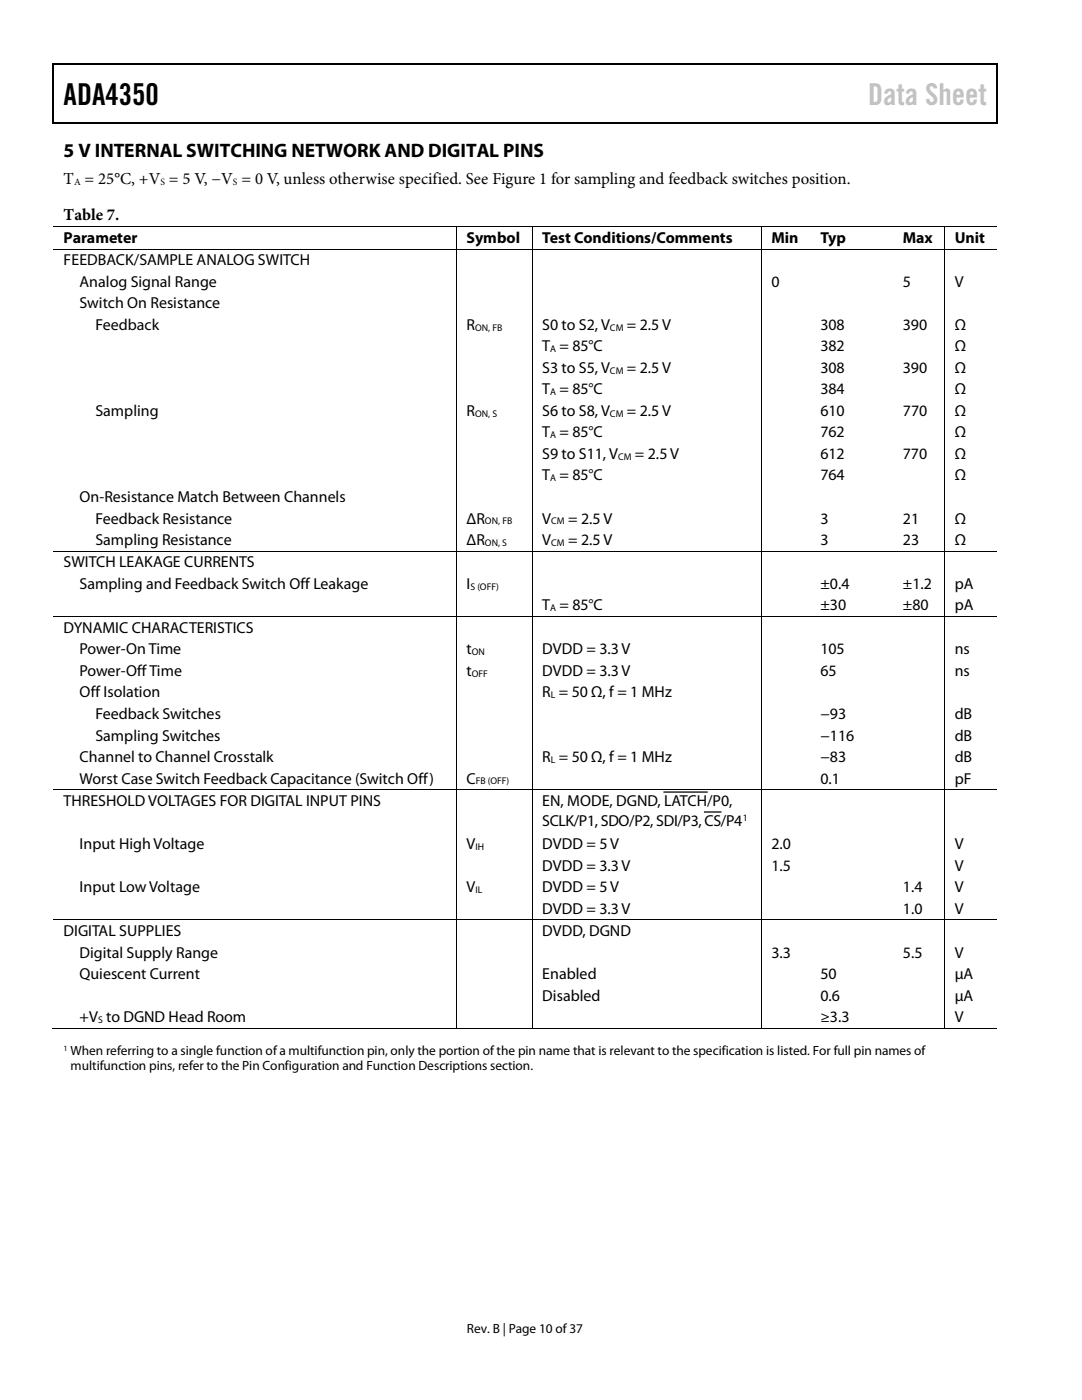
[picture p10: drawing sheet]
<svg xmlns="http://www.w3.org/2000/svg" width="216mm" height="279mm" viewBox="0 0 216 279" stroke-linecap="round" stroke-linejoin="round" font-family="sans-serif">
<defs><g id="words">
<text font-size="6" x="12.7" y="20.9">ADA4350</text>
<text font-size="6" fill="#c1c1c1" x="173.2" y="20.9">Data Sheet</text>
<text font-size="3.9" x="12.7" y="31.3">5 V INTERNAL SWITCHING NETWORK AND DIGITAL PINS</text>
<g font-size="3.3">
<text x="12.7" y="36.8">T = 25°C, +V = 5 V, −V = 0 V, unless otherwise specified. See Figure 1 for sampling and feedback switches position.</text>
<text x="12.7" y="43.9">Table 7.</text>
</g>
<g font-size="3.2">
<text x="12.7" y="48.4">Parameter</text>
<text x="12.7" y="52.9">FEEDBACK/SAMPLE ANALOG SWITCH</text>
<text x="93.1" y="48.4">Symbol</text>
<text x="108.2" y="48.4">Test Conditions/Comments</text>
<text x="153.9" y="48.4">Min</text>
<text x="163.7" y="48.4">Typ</text>
<text x="180.2" y="48.4">Max</text>
<text x="190.5" y="48.4">Unit</text>
<text x="15.9" y="57.2">Analog Signal Range</text>
<text x="153.9" y="57.2">0</text>
<text x="180.2" y="57.2">5</text>
<text x="190.5" y="57.2">V</text>
<text x="15.9" y="61.5">Switch On Resistance</text>
<text x="19" y="65.8">Feedback</text>
<text x="93.1" y="65.8">R</text>
<text x="108.2" y="65.8">S0 to S2, V</text>
<text x="125.1" y="65.8">= 2.5V</text>
<text x="163.7" y="65.8">308</text>
<text x="180.2" y="65.8">390</text>
<text x="190.5" y="65.8">Ω</text>
<text x="108.2" y="70.1">T = 85°C</text>
<text x="163.7" y="70.1">382</text>
<text x="190.5" y="70.1">Ω</text>
<text x="108.2" y="74.4">S3 to S5, V</text>
<text x="125.1" y="74.4">= 2.5V</text>
<text x="163.7" y="74.4">308</text>
<text x="180.2" y="74.4">390</text>
<text x="190.5" y="74.4">Ω</text>
<text x="19" y="83">Sampling</text>
<text x="93.1" y="83">R</text>
<text x="108.2" y="78.7">T = 85°C</text>
<text x="108.2" y="83">S6 to S8, V</text>
<text x="125.1" y="83">= 2.5V</text>
<text x="163.7" y="78.7">384</text>
<text x="163.7" y="83">610</text>
<text x="180.2" y="83">770</text>
<text x="190.5" y="78.7">Ω</text>
<text x="190.5" y="83">Ω</text>
<text x="108.2" y="87.3">T = 85°C</text>
<text x="163.7" y="87.3">762</text>
<text x="190.5" y="87.3">Ω</text>
<text x="108.2" y="91.6">S9 to S11, V</text>
<text x="108.2" y="95.9">T = 85°C</text>
<text x="126.7" y="91.6">= 2.5V</text>
<text x="163.7" y="91.6">612</text>
<text x="163.7" y="95.9">764</text>
<text x="180.2" y="91.6">770</text>
<text x="190.5" y="91.6">Ω</text>
<text x="190.5" y="95.9">Ω</text>
<text x="15.9" y="100.2">On-Resistance Match Between Channels</text>
<text x="19" y="104.5">Feedback Resistance</text>
<text x="93.1" y="104.5">ΔR</text>
<text x="108.2" y="104.5">V</text>
<text x="113.4" y="104.5">= 2.5V</text>
<text x="163.7" y="104.5">3</text>
<text x="180.2" y="104.5">21</text>
<text x="190.5" y="104.5">Ω</text>
<text x="12.7" y="113.2">SWITCH LEAKAGE CURRENTS</text>
<text x="19" y="108.8">Sampling Resistance</text>
<text x="93.1" y="108.8">ΔR</text>
<text x="108.2" y="108.8">V</text>
<text x="113.4" y="108.8">= 2.5V</text>
<text x="163.7" y="108.8">3</text>
<text x="180.2" y="108.8">23</text>
<text x="190.5" y="108.8">Ω</text>
<text x="15.9" y="117.6">Sampling and Feedback Switch Off Leakage</text>
<text x="93.1" y="117.6">I</text>
<text x="163.7" y="117.6">±0.4</text>
<text x="180.2" y="117.6">±1.2</text>
<text x="190.5" y="117.6">pA</text>
<text x="108.2" y="121.8">T = 85°C</text>
<text x="163.7" y="121.8">±30</text>
<text x="180.2" y="121.8">±80</text>
<text x="190.5" y="121.8">pA</text>
<text x="12.7" y="126.3">DYNAMIC CHARACTERISTICS</text>
<text x="15.9" y="130.6">Power-On Time</text>
<text x="93.1" y="130.6">t</text>
<text x="108.2" y="130.6">DVDD = 3.3V</text>
<text x="163.7" y="130.6">105</text>
<text x="190.5" y="130.6">ns</text>
<text x="15.9" y="134.9">Power-Off Time</text>
<text x="93.1" y="134.9">t</text>
<text x="108.2" y="134.9">DVDD = 3.3V</text>
<text x="163.7" y="134.9">65</text>
<text x="190.5" y="134.9">ns</text>
<text x="15.9" y="139.2">Off Isolation</text>
<text x="19" y="143.5">Feedback Switches</text>
<text x="108.2" y="139.2">R = 50 Ω, f = 1 MHz</text>
<text x="163.7" y="143.5">−93</text>
<text x="190.5" y="143.5">dB</text>
<text x="19" y="147.8">Sampling Switches</text>
<text x="163.7" y="147.8">−116</text>
<text x="190.5" y="147.8">dB</text>
<text x="15.9" y="152.1">Channel to Channel Crosstalk</text>
<text x="108.2" y="152.1">R = 50 Ω, f = 1 MHz</text>
<text x="163.7" y="152.1">−83</text>
<text x="190.5" y="152.1">dB</text>
<text x="12.7" y="160.9">THRESHOLD VOLTAGES FOR DIGITAL INPUT PINS</text>
<text x="15.9" y="156.4">Worst Case Switch Feedback Capacitance (Switch Off)</text>
<text x="93.1" y="156.4">C</text>
<text x="108.2" y="160.9">EN, MODE, DGND, LATCH/P0,</text>
<text x="163.7" y="156.4">0.1</text>
<text x="190.5" y="156.4">pF</text>
<text x="108.2" y="164.8">SCLK/P1, SDO/P2, SDI/P3, CS/P4</text>
<text x="15.9" y="169.5">Input High Voltage</text>
<text x="93.1" y="169.5">V</text>
<text x="108.2" y="169.5">DVDD = 5 V</text>
<text x="108.2" y="173.8">DVDD = 3.3 V</text>
<text x="153.9" y="169.5">2.0</text>
<text x="153.9" y="173.8">1.5</text>
<text x="190.5" y="169.5">V</text>
<text x="190.5" y="173.8">V</text>
<text x="15.9" y="178.1">Input Low Voltage</text>
<text x="93.1" y="178.1">V</text>
<text x="108.2" y="178.1">DVDD = 5 V</text>
<text x="180.2" y="178.1">1.4</text>
<text x="190.5" y="178.1">V</text>
<text x="108.2" y="182.3">DVDD = 3.3 V</text>
<text x="180.2" y="182.3">1.0</text>
<text x="190.5" y="182.3">V</text>
<text x="12.7" y="186.8">DIGITAL SUPPLIES</text>
<text x="15.9" y="191.1">Digital Supply Range</text>
<text x="108.2" y="186.8">DVDD, DGND</text>
<text x="153.9" y="191.1">3.3</text>
<text x="180.2" y="191.1">5.5</text>
<text x="190.5" y="191.1">V</text>
<text x="15.9" y="195.4">Quiescent Current</text>
<text x="108.2" y="195.4">Enabled</text>
<text x="163.7" y="195.4">50</text>
<text x="190.5" y="195.4">µA</text>
<text x="108.2" y="199.7">Disabled</text>
<text x="163.7" y="199.7">0.6</text>
<text x="190.5" y="199.7">µA</text>
<text x="15.9" y="204">+V to DGND Head Room</text>
<text x="163.7" y="204">≥3.3</text>
<text x="190.5" y="204">V</text>
</g>
<g font-size="2.7">
<text x="14.1" y="210.6">When referring to a single function of a multifunction pin, only the portion of the pin name that is relevant to the specification is listed. For full pin names of</text>
<text x="14.1" y="213.6">multifunction pins, refer to the Pin Configuration and Function Descriptions section.</text>
<text x="93.2" y="266">Rev. B | Page 10 of37</text>
</g>
<g font-size="1.9">
<text x="14.8" y="37">A</text>
<text x="32" y="37">S</text>
<text x="46.5" y="37">S</text>
<text x="94.8" y="66">ON, FB</text>
<text x="121.7" y="66">CM</text>
<text x="109.8" y="70.3">A</text>
<text x="121.7" y="74.6">CM</text>
<text x="94.8" y="83.2">ON, S</text>
<text x="109.8" y="78.9">A</text>
<text x="121.7" y="83.2">CM</text>
<text x="109.8" y="87.5">A</text>
<text x="123.3" y="91.8">CM</text>
<text x="109.8" y="96.1">A</text>
<text x="96.8" y="104.6">ON, FB</text>
<text x="110" y="104.6">CM</text>
<text x="96.8" y="109">ON, S</text>
<text x="110" y="109">CM</text>
<text x="93.9" y="117.7">S (OFF)</text>
<text x="109.8" y="122">A</text>
<text x="94.1" y="130.8">ON</text>
<text x="94.1" y="135.1">OFF</text>
<text x="109.9" y="139.4">L</text>
<text x="109.9" y="152.3">L</text>
<text x="95" y="156.5">FB (OFF)</text>
<text x="148.3" y="163.8">1</text>
<text x="94.9" y="169.6">IH</text>
<text x="94.9" y="178.2">IL</text>
<text x="19.6" y="204.2">S</text>
</g>
<text font-size="1.6" x="12.7" y="209.7">1</text>
</g></defs>
<g fill="#000">
<path d="M10.5 12.7h.3v1h-.3zM10.5 12.7h.3v.3h-.3zM133.3 12.7h.3v.3h-.3zM198.8 12.7h.2v1h-.2zM198.8 12.7h.2v.3h-.2zM10.5 24.4h.3v.2h-.3zM133.1 24.4h.2v.2h-.2zM198.8 24.4h.2v.2h-.2zM91 45.1h.1v.2h-.1zM91 49.6h.1v.2h-.1zM106.1 45.1h.2v.2h-.2zM106.1 49.6h.2v.2h-.2z"/>
<path d="M151.8 45.1h.2v.2h-.2zM151.8 49.6h.2v.2h-.2zM161.7 45.1h.1v.2h-.1zM161.7 49.6h.1v.2h-.1zM178.1 45.1h.2v.2h-.2zM178.1 49.6h.2v.2h-.2zM188.4 45.1h.2v.2h-.2zM188.4 49.6h.2v.2h-.2zM91 109.9h.1v.2h-.1zM106.1 109.9h.2v.2h-.2zM151.8 109.9h.2v.2h-.2zM161.7 109.9h.1v.2h-.1z"/>
<path d="M178.1 109.9h.2v.2h-.2zM188.4 109.9h.2v.2h-.2zM91 123h.1v.2h-.1zM106.1 123h.2v.2h-.2zM151.8 123h.2v.2h-.2zM161.7 123h.1v.2h-.1zM178.1 123h.2v.2h-.2zM188.4 123h.2v.2h-.2zM91 157.6h.1v.1h-.1zM106.1 157.6h.2v.1h-.2zM151.8 157.6h.2v.1h-.2zM161.7 157.6h.1v.1h-.1z"/>
<path d="M178.1 157.6h.2v.1h-.2zM188.4 157.6h.2v.1h-.2zM91 183.5h.1v.2h-.1zM106.1 183.5h.2v.2h-.2zM151.8 183.5h.2v.2h-.2zM161.7 183.5h.1v.2h-.1zM178.1 183.5h.2v.2h-.2zM188.4 183.5h.2v.2h-.2zM91 205.2h.1v.2h-.1zM106.1 205.2h.2v.2h-.2zM151.8 205.2h.2v.2h-.2zM161.4 205.2h.2v.2h-.2z"/>
<path d="M177.9 205.2h.2v.2h-.2zM188.4 205.2h.2v.2h-.2z"/>
</g>
<path d="M10.7 13.7v10.7M10.8 12.8h122.5M133.6 12.8h65.2M198.9 13.7v10.7M10.8 24.5h188M132.5 158.1h8.6M140.6 162.1h3.2" fill="none" stroke="#000" stroke-width=".25"/>
<g fill="none" stroke="#000" stroke-width=".2">
<path d="M10.7 45.2h80.3M10.7 49.7h80.3M91.1 45.3v4.3M91.1 49.8v60.1M91.1 45.2h15M91.1 49.7h15M106.2 45.3v4.3M106.2 49.8v60.1M106.3 45.2h45.5M106.3 49.7h45.5M151.9 45.3v4.3M151.9 49.8v60.1"/>
<path d="M152 45.2h9.7M152 49.7h9.7M161.8 45.2h16.3M161.8 49.7h16.3M178.3 45.2h10.1M178.3 49.7h10.1M188.5 45.3v4.3M188.5 49.8v60.1M188.6 45.2h10.3M188.6 49.7h10.3M10.7 110h80.3M91.1 110.1v12.9"/>
<path d="M91.1 110h15M106.2 110.1v12.9M106.3 110h45.5M151.9 110.1v12.9M152 110h9.7M161.8 110h16.3M178.3 110h10.1M188.5 110.1v12.9M188.6 110h10.3M10.7 123.1h80.3M91.1 123.2v34.4M91.1 123.1h15"/>
<path d="M106.2 123.2v34.4M106.3 123.1h45.5M151.9 123.2v34.4M152 123.1h9.7M161.8 123.1h16.3M178.3 123.1h10.1M188.5 123.2v34.4M188.6 123.1h10.3M10.7 157.6h80.3M91.1 157.7v25.8M91.1 157.6h15M106.2 157.7v25.8"/>
<path d="M106.3 157.6h45.5M151.9 157.7v25.8M152 157.6h9.7M161.8 157.6h16.3M178.3 157.6h10.1M188.5 157.7v25.8M188.6 157.6h10.3M10.7 183.6h80.3M91.1 183.7v21.5M91.1 183.6h15M106.2 183.7v21.5M106.3 183.6h45.5"/>
<path d="M151.9 183.7v21.5M152 183.6h9.7M161.8 183.6h16.3M178.3 183.6h10.1M188.5 183.7v21.5M188.6 183.6h10.3M10.4 205.3h80.6M91.1 205.3h15M106.3 205.3h45.5M152 205.3h36.4M188.6 205.3h10.3"/>
</g>
<use href="#words"/>
</svg>
